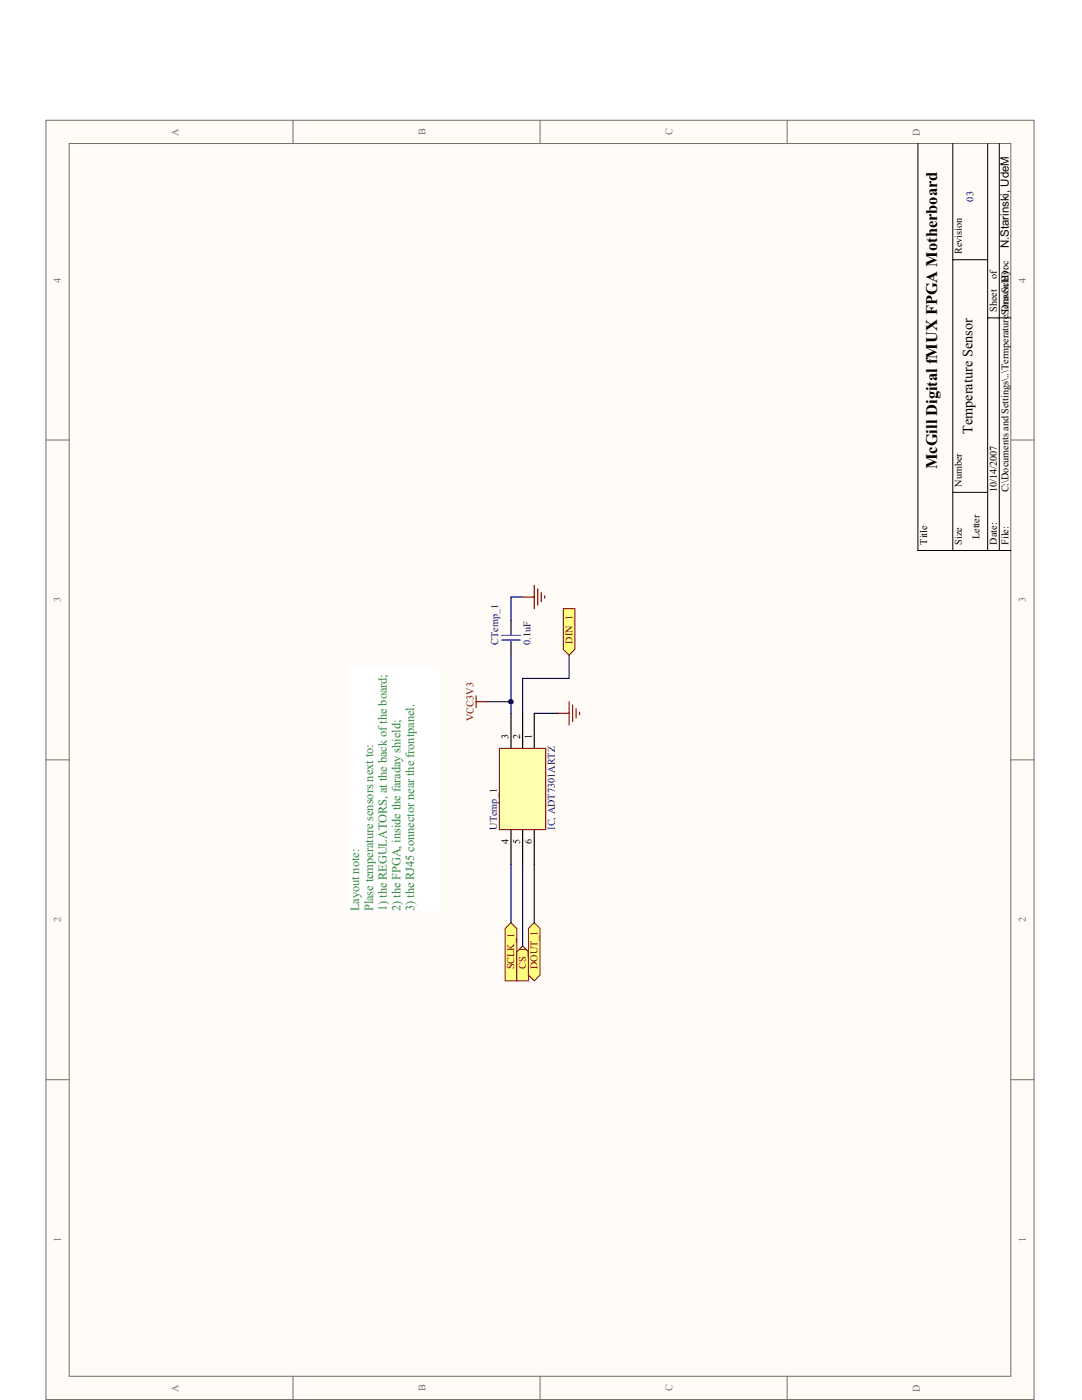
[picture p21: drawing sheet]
<svg xmlns="http://www.w3.org/2000/svg" width="216mm" height="279mm" viewBox="0 0 216 279" stroke-linecap="round" stroke-linejoin="round" font-family="sans-serif">
<defs><g id="words">
<text font-size="3.3" x="187" y="93.6" transform="rotate(-90 187 93.6)">McGill Digital fMUX FPGA Motherboard</text>
<text font-size="2.9" x="194.1" y="86.7" transform="rotate(-90 194.1 86.7)">Temperature Sensor</text>
<g font-size="2.5" fill="#318b40">
<text x="71.7" y="181.8" transform="rotate(-90 71.7 181.8)">Layout note:</text>
<text x="74.4" y="181.8" transform="rotate(-90 74.4 181.8)">Plase temperature sensors next to:</text>
<text x="77.2" y="181.8" transform="rotate(-90 77.2 181.8)">1) the REGULATORS, at the back ofthe board;</text>
<text x="79.9" y="181.8" transform="rotate(-90 79.9 181.8)">2) the FPGA, inside the faraday shield;</text>
<text x="82.6" y="181.8" transform="rotate(-90 82.6 181.8)">3) the RJ45 connector near the frontpanel.</text>
</g>
<text font-size="2.3" x="201.3" y="49.5" transform="rotate(-90 201.3 49.5)">N.Starinski, UdeM</text>
<g font-size="2" fill="#716f64">
<text x="35.6" y="27" transform="rotate(-90 35.6 27)">A</text>
<text x="84.9" y="27" transform="rotate(-90 84.9 27)">B</text>
<text x="134.2" y="27" transform="rotate(-90 134.2 27)">C</text>
<text x="183.5" y="27" transform="rotate(-90 183.5 27)">D</text>
<text x="12.1" y="56.4" transform="rotate(-90 12.1 56.4)">4</text>
<text x="204.7" y="56.4" transform="rotate(-90 204.7 56.4)">4</text>
<text x="12.1" y="120.2" transform="rotate(-90 12.1 120.2)">3</text>
<text x="204.7" y="120.2" transform="rotate(-90 204.7 120.2)">3</text>
<text x="12.1" y="184.1" transform="rotate(-90 12.1 184.1)">2</text>
<text x="204.7" y="184.1" transform="rotate(-90 204.7 184.1)">2</text>
<text x="12.1" y="247.9" transform="rotate(-90 12.1 247.9)">1</text>
<text x="204.7" y="247.9" transform="rotate(-90 204.7 247.9)">1</text>
<text x="35.6" y="277.7" transform="rotate(-90 35.6 277.7)">A</text>
<text x="84.9" y="277.7" transform="rotate(-90 84.9 277.7)">B</text>
<text x="134.2" y="277.7" transform="rotate(-90 134.2 277.7)">C</text>
<text x="183.5" y="277.7" transform="rotate(-90 183.5 277.7)">D</text>
</g>
<g font-size="2" fill="#000080">
<text x="194.3" y="40.2" transform="rotate(-90 194.3 40.2)">03</text>
<text x="99.4" y="128.7" transform="rotate(-90 99.4 128.7)">CTemp_1</text>
<text x="105.9" y="128.7" transform="rotate(-90 105.9 128.7)">0.1uF</text>
<text x="99.1" y="165.6" transform="rotate(-90 99.1 165.6)">UTemp_1</text>
<text x="110.7" y="165.6" transform="rotate(-90 110.7 165.6)">IC, ADT7301ARTZ</text>
</g>
<g font-size="2">
<text x="191.9" y="50.7" transform="rotate(-90 191.9 50.7)">Revision</text>
<text x="198.9" y="55.7" transform="rotate(-90 198.9 55.7)">of</text>
<text x="198.9" y="62.3" transform="rotate(-90 198.9 62.3)">Sheet</text>
<text x="201.2" y="62.3" transform="rotate(-90 201.2 62.3)">Drawn By:</text>
<text x="191.9" y="97.1" transform="rotate(-90 191.9 97.1)">Number</text>
<text x="198.9" y="98.3" transform="rotate(-90 198.9 98.3)">10/14/2007</text>
<text x="201.2" y="98.2" transform="rotate(-90 201.2 98.2)">C:\Documents and Settings\..\TermperatureSens.SchDoc</text>
<text x="195.4" y="107.5" transform="rotate(-90 195.4 107.5)">Letter</text>
<text x="185" y="108.7" transform="rotate(-90 185 108.7)">Title</text>
<text x="191.9" y="108.7" transform="rotate(-90 191.9 108.7)">Size</text>
<text x="198.9" y="108.7" transform="rotate(-90 198.9 108.7)">Date:</text>
<text x="201.2" y="108.7" transform="rotate(-90 201.2 108.7)">File:</text>
<text x="101.5" y="147.5" transform="rotate(-90 101.5 147.5)">3</text>
<text x="103.8" y="147.5" transform="rotate(-90 103.8 147.5)">2</text>
<text x="106.1" y="147.5" transform="rotate(-90 106.1 147.5)">1</text>
<text x="101.5" y="168.5" transform="rotate(-90 101.5 168.5)">4</text>
<text x="103.8" y="168.5" transform="rotate(-90 103.8 168.5)">5</text>
<text x="106.1" y="168.5" transform="rotate(-90 106.1 168.5)">6</text>
</g>
<g font-size="2" fill="#800000">
<text x="114.2" y="128.4" transform="rotate(-90 114.2 128.4)">DIN_1</text>
<text x="94.5" y="143.9" transform="rotate(-90 94.5 143.9)">VCC3V3</text>
<text x="102.6" y="193.4" transform="rotate(-90 102.6 193.4)">SCLK_1</text>
<text x="104.9" y="193.4" transform="rotate(-90 104.9 193.4)">CS_1</text>
<text x="107.3" y="193.4" transform="rotate(-90 107.3 193.4)">DOUT_1</text>
</g>
</g></defs>
<path d="M9.2 24h197.1v255.3h-197.1z" fill="#fffcf8"/>
<path d="M9.2 24h197.1v255.3h-197.1z" fill="none" stroke="#716f64" stroke-width=".2"/>
<path d="M13.8 28.6h187.9v246.1h-187.9z" fill="#fffcf8" stroke="#716f64" stroke-width=".2"/>
<path d="M58.5 24v4.6M107.8 24v4.6M157.1 24v4.6M9.2 87.8h4.6M201.7 87.8h4.7M9.2 151.6h4.6M201.7 151.6h4.7M9.2 215.5h4.6M201.7 215.5h4.7M58.5 274.7v4.6M107.8 274.7v4.6M157.1 274.7v4.6" fill="none" stroke="#716f64" stroke-width=".2"/>
<path d="M183.2 28.6v81.3h18.5M190.1 28.6v81.3M197.1 28.6v81.3M199.4 28.6v81.3M190.1 51.8h7M197.1 63.4h4.6M190.1 98.3h7" fill="none" stroke="#000" stroke-width=".2"/>
<g fill="#ffff80" stroke="#800000" stroke-width=".2">
<path d="M102 184.1l1.1 1.2v10.4h-2.3v-10.4z" fill-rule="evenodd"/>
<path d="M104.3 188.8l1.1 1.1v5.8h-2.3v-5.8z" fill-rule="evenodd"/>
<path d="M106.6 184.1l1.2 1.2v9.3l-1.2 1.1-1.2-1.1v-9.3z" fill-rule="evenodd"/>
</g>
<path d="M102 142.4v6.9M104.3 142.4v6.9M106.6 142.4v6.9M102 165.6v6.9M103.1 161.4v2.5M104.3 165.6v6.9M106.6 165.6v6.9" fill="none" stroke="#000" stroke-width=".23"/>
<path d="M101.5 165.6l.5-1 .4 1" fill="none" stroke="#000" stroke-width=".2"/>
<path d="M99.6 149.3h9.3v16.3h-9.3z" fill="#ffffb0" stroke="#800000" stroke-width=".2"/>
<path d="M102 123.8v2.3M102 128.4v2.4" fill="none" stroke="#000" stroke-width=".23"/>
<path d="M100.1 126.8h3.7M100.1 127.7h3.7M102 126.1v.7M102 127.7v.7" fill="none" stroke="#00f" stroke-width=".23"/>
<path d="M112.4 121.5h2.3v8.1l-1.1 1.2-1.2-1.2z" fill-rule="evenodd" fill="#ffff80" stroke="#800000" stroke-width=".2"/>
<path d="M104.3 119.1h-2.3v4.7M102 130.8v11.6M113.6 130.8v4.6h-9.3v7M97.3 140h4.7M106.6 142.4h4.6M102 172.5v11.6M104.3 172.5v16.3M106.6 172.5v11.6" fill="none" stroke="#000080" stroke-width=".23"/>
<path d="M104.3 119.1h2.3M106.6 116.8v4.7M107.3 117.5v3.3M108 118.2v1.9M108.7 118.9v.5M95 138.9v2.3M95 140h2.3M111.2 142.4h2.4M113.6 140v4.7M114.3 140.7v3.3M115 141.4v1.9M115.6 142.1v.5" fill="none" stroke="#800000" stroke-width=".23"/>
<path d="M69.5 133.1h18.5v48.7h-18.5z" fill="#fff" stroke="#fff" stroke-width=".2"/>
<circle cx="102" cy="140.1" r=".45" fill="#000080" stroke="#000080" stroke-width=".2"/>
<use href="#words"/>
</svg>
